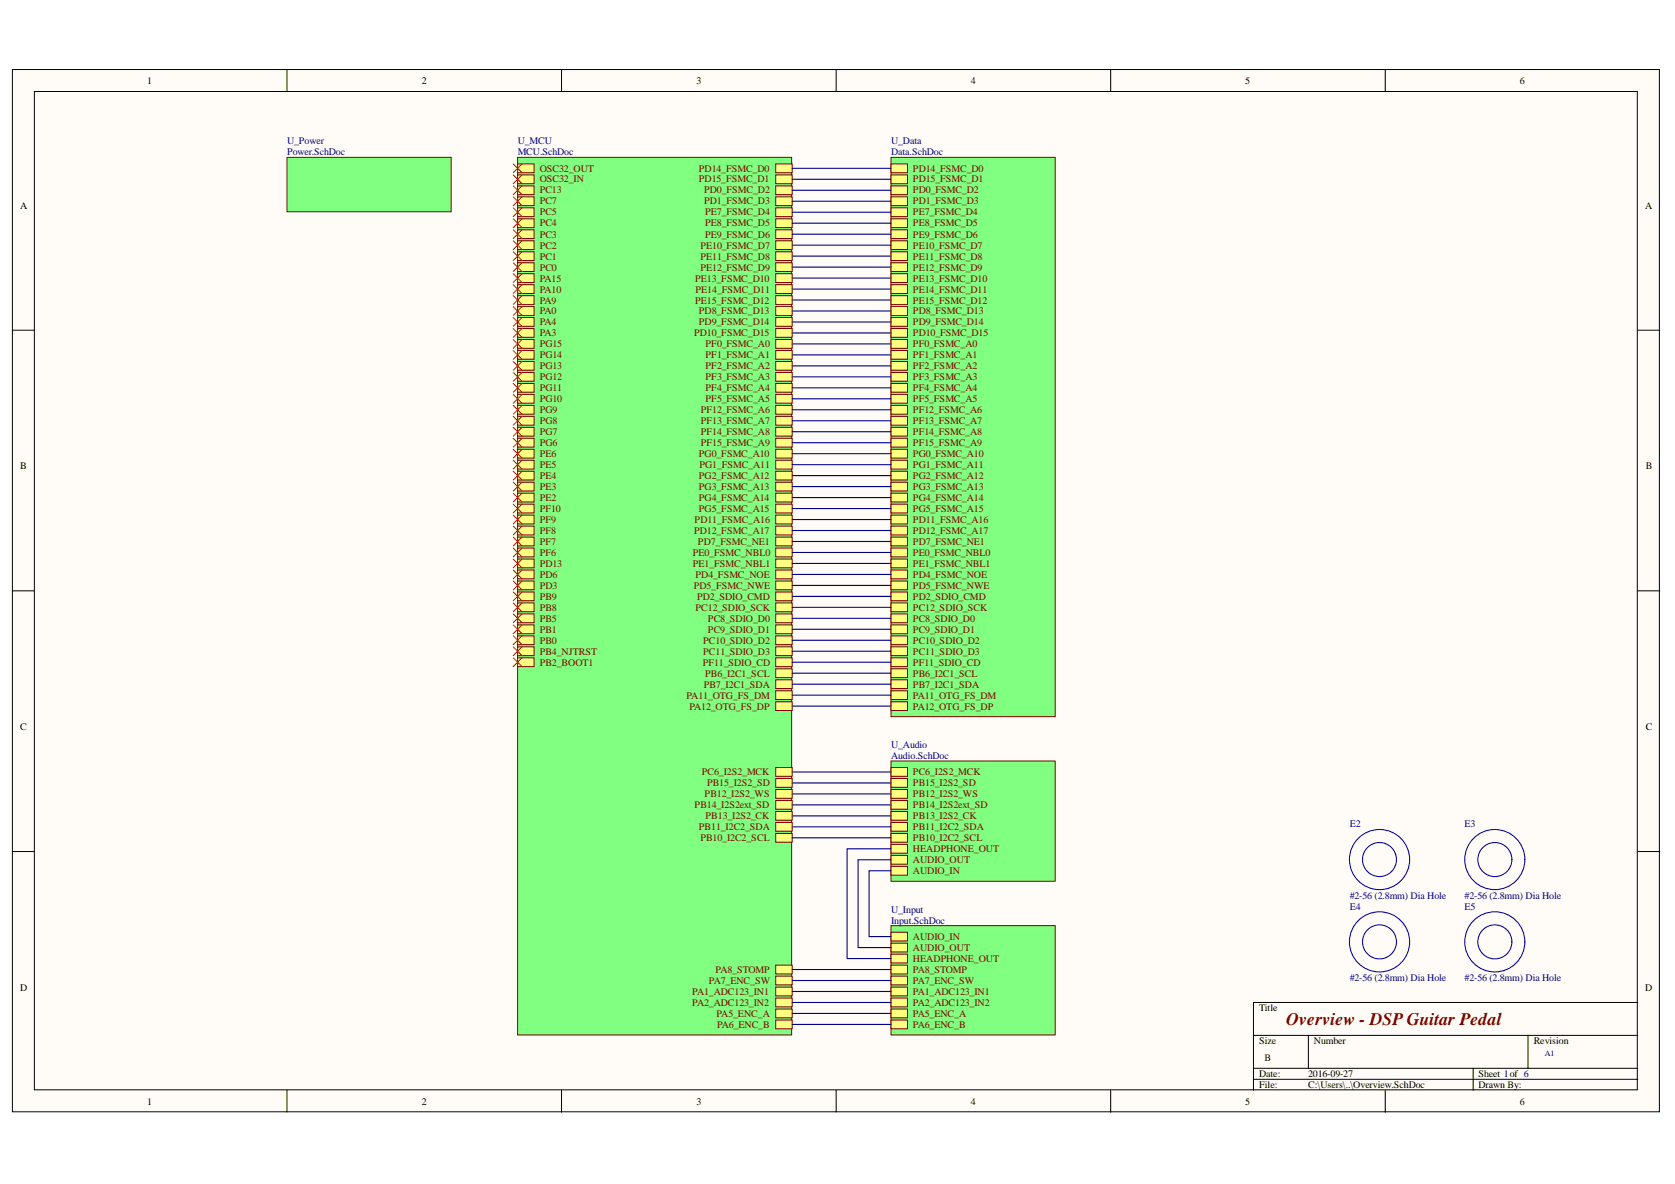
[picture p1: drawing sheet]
<svg xmlns="http://www.w3.org/2000/svg" width="297mm" height="210mm" viewBox="0 0 297 210" stroke-linecap="round" stroke-linejoin="round" font-family="sans-serif">
<defs><g id="words">
<text font-size="3.1" fill="#800000" x="228.1" y="181.7">Overview - DSP Guitar Pedal</text>
<g font-size="1.8">
<text x="26.1" y="14.9">1</text>
<text x="74.8" y="14.9">2</text>
<text x="123.5" y="14.9">3</text>
<text x="172.1" y="14.9">4</text>
<text x="220.8" y="14.9">5</text>
<text x="269.5" y="14.9">6</text>
<text x="3.6" y="37">A</text>
<text x="291.8" y="37">A</text>
<text x="3.6" y="83.2">B</text>
<text x="291.9" y="83.2">B</text>
<text x="3.6" y="129.4">C</text>
<text x="291.9" y="129.4">C</text>
<text x="3.6" y="175.6">D</text>
<text x="223.3" y="179.3">Title</text>
<text x="291.8" y="175.6">D</text>
<text x="223.3" y="185.1">Size</text>
<text x="233" y="185.1">Number</text>
<text x="272" y="185.1">Revision</text>
<text x="223.3" y="190.9">Date:</text>
<text x="224.2" y="188.1">B</text>
<text x="232" y="190.9">2016-09-27</text>
<text x="262.2" y="190.9">Sheet 1of 6</text>
<text x="26.1" y="195.8">1</text>
<text x="74.8" y="195.8">2</text>
<text x="123.5" y="195.8">3</text>
<text x="172.1" y="195.8">4</text>
<text x="220.8" y="195.8">5</text>
<text x="223.3" y="192.9">File:</text>
<text x="232" y="192.9">C:\Users\..\Overview.SchDoc</text>
<text x="262.2" y="192.9">Drawn By:</text>
<text x="269.5" y="195.8">6</text>
</g>
<g font-size="1.8" fill="#000080">
<text x="50.9" y="25.6">U_Power</text>
<text x="50.9" y="27.5">Power.SchDoc</text>
<text x="91.8" y="25.6">U_MCU</text>
<text x="91.8" y="27.5">MCU.SchDoc</text>
<text x="158" y="25.6">U_Data</text>
<text x="158" y="27.5">Data.SchDoc</text>
<text x="158" y="132.5">U_Audio</text>
<text x="158" y="134.6">Audio.SchDoc</text>
<text x="239.4" y="146.7">E2</text>
<text x="259.7" y="146.7">E3</text>
<text x="158" y="161.8">U_Input</text>
<text x="239.4" y="159.3">#2-56 (2.8mm) Dia Hole</text>
<text x="239.4" y="161.3">E4</text>
<text x="259.7" y="159.3">#2-56 (2.8mm) Dia Hole</text>
<text x="259.7" y="161.3">E5</text>
<text x="158" y="163.7">Input.SchDoc</text>
<text x="239.4" y="173.9">#2-56 (2.8mm) Dia Hole</text>
<text x="259.7" y="173.9">#2-56 (2.8mm) Dia Hole</text>
</g>
<g font-size="1.8" fill="#800000">
<text x="95.7" y="34.3">PC13</text>
<text x="95.7" y="32.3">OSC32_IN</text>
<text x="95.7" y="30.4">OSC32_OUT</text>
<text x="123.9" y="30.4">PD14_FSMC_D0</text>
<text x="123.9" y="32.3">PD15_FSMC_D1</text>
<text x="124.9" y="34.3">PD0_FSMC_D2</text>
<text x="161.9" y="30.4">PD14_FSMC_D0</text>
<text x="161.9" y="32.3">PD15_FSMC_D1</text>
<text x="161.9" y="34.3">PD0_FSMC_D2</text>
<text x="95.7" y="40.1">PC4</text>
<text x="95.7" y="38.2">PC5</text>
<text x="95.7" y="36.2">PC7</text>
<text x="124.9" y="36.2">PD1_FSMC_D3</text>
<text x="125" y="38.2">PE7_FSMC_D4</text>
<text x="125" y="40.1">PE8_FSMC_D5</text>
<text x="161.9" y="36.2">PD1_FSMC_D3</text>
<text x="161.9" y="38.2">PE7_FSMC_D4</text>
<text x="161.9" y="40.1">PE8_FSMC_D5</text>
<text x="95.7" y="48">PC0</text>
<text x="95.7" y="46">PC1</text>
<text x="95.7" y="44.1">PC2</text>
<text x="95.7" y="42.1">PC3</text>
<text x="124.2" y="44.1">PE10_FSMC_D7</text>
<text x="124.2" y="46">PE11_FSMC_D8</text>
<text x="124.2" y="48">PE12_FSMC_D9</text>
<text x="125" y="42.1">PE9_FSMC_D6</text>
<text x="161.9" y="42.1">PE9_FSMC_D6</text>
<text x="161.9" y="44.1">PE10_FSMC_D7</text>
<text x="161.9" y="46">PE11_FSMC_D8</text>
<text x="161.9" y="48">PE12_FSMC_D9</text>
<text x="95.7" y="53.8">PA9</text>
<text x="95.7" y="51.9">PA10</text>
<text x="95.7" y="49.9">PA15</text>
<text x="123.3" y="49.9">PE13_FSMC_D10</text>
<text x="123.3" y="53.8">PE15_FSMC_D12</text>
<text x="123.4" y="51.9">PE14_FSMC_D11</text>
<text x="161.9" y="49.9">PE13_FSMC_D10</text>
<text x="161.9" y="51.9">PE14_FSMC_D11</text>
<text x="161.9" y="53.8">PE15_FSMC_D12</text>
<text x="95.7" y="55.8">PA0</text>
<text x="95.7" y="59.6">PA3</text>
<text x="95.7" y="57.7">PA4</text>
<text x="123.1" y="59.6">PD10_FSMC_D15</text>
<text x="123.9" y="55.8">PD8_FSMC_D13</text>
<text x="123.9" y="57.7">PD9_FSMC_D14</text>
<text x="161.9" y="55.8">PD8_FSMC_D13</text>
<text x="161.9" y="57.7">PD9_FSMC_D14</text>
<text x="161.9" y="59.6">PD10_FSMC_D15</text>
<text x="95.7" y="65.5">PG13</text>
<text x="95.7" y="63.5">PG14</text>
<text x="95.7" y="61.6">PG15</text>
<text x="125.1" y="61.6">PF0_FSMC_A0</text>
<text x="125.1" y="63.5">PF1_FSMC_A1</text>
<text x="125.1" y="65.5">PF2_FSMC_A2</text>
<text x="161.9" y="61.6">PF0_FSMC_A0</text>
<text x="161.9" y="63.5">PF1_FSMC_A1</text>
<text x="161.9" y="65.5">PF2_FSMC_A2</text>
<text x="95.7" y="71.3">PG10</text>
<text x="95.7" y="69.4">PG11</text>
<text x="95.7" y="67.4">PG12</text>
<text x="125.1" y="67.4">PF3_FSMC_A3</text>
<text x="125.1" y="69.4">PF4_FSMC_A4</text>
<text x="125.1" y="71.3">PF5_FSMC_A5</text>
<text x="161.9" y="67.4">PF3_FSMC_A3</text>
<text x="161.9" y="69.4">PF4_FSMC_A4</text>
<text x="161.9" y="71.3">PF5_FSMC_A5</text>
<text x="95.7" y="77.1">PG7</text>
<text x="95.7" y="75.2">PG8</text>
<text x="95.7" y="73.2">PG9</text>
<text x="124.3" y="73.2">PF12_FSMC_A6</text>
<text x="124.3" y="75.2">PF13_FSMC_A7</text>
<text x="124.3" y="77.1">PF14_FSMC_A8</text>
<text x="161.9" y="73.2">PF12_FSMC_A6</text>
<text x="161.9" y="75.2">PF13_FSMC_A7</text>
<text x="161.9" y="77.1">PF14_FSMC_A8</text>
<text x="95.7" y="83">PE5</text>
<text x="95.7" y="81">PE6</text>
<text x="95.7" y="79.1">PG6</text>
<text x="123.9" y="81">PG0_FSMC_A10</text>
<text x="124" y="83">PG1_FSMC_A11</text>
<text x="124.3" y="79.1">PF15_FSMC_A9</text>
<text x="161.9" y="79.1">PF15_FSMC_A9</text>
<text x="161.9" y="81">PG0_FSMC_A10</text>
<text x="161.9" y="83">PG1_FSMC_A11</text>
<text x="95.7" y="88.8">PE2</text>
<text x="95.7" y="86.8">PE3</text>
<text x="95.7" y="84.9">PE4</text>
<text x="123.9" y="84.9">PG2_FSMC_A12</text>
<text x="123.9" y="86.8">PG3_FSMC_A13</text>
<text x="123.9" y="88.8">PG4_FSMC_A14</text>
<text x="161.9" y="84.9">PG2_FSMC_A12</text>
<text x="161.9" y="86.8">PG3_FSMC_A13</text>
<text x="161.9" y="88.8">PG4_FSMC_A14</text>
<text x="95.7" y="94.6">PF8</text>
<text x="95.7" y="92.7">PF9</text>
<text x="95.7" y="90.7">PF10</text>
<text x="123.1" y="94.6">PD12_FSMC_A17</text>
<text x="123.2" y="92.7">PD11_FSMC_A16</text>
<text x="123.9" y="90.7">PG5_FSMC_A15</text>
<text x="161.9" y="90.7">PG5_FSMC_A15</text>
<text x="161.9" y="92.7">PD11_FSMC_A16</text>
<text x="161.9" y="94.6">PD12_FSMC_A17</text>
<text x="95.7" y="100.4">PD13</text>
<text x="95.7" y="98.5">PF6</text>
<text x="95.7" y="96.6">PF7</text>
<text x="122.8" y="98.5">PE0_FSMC_NBL0</text>
<text x="122.8" y="100.4">PE1_FSMC_NBL1</text>
<text x="123.8" y="96.6">PD7_FSMC_NE1</text>
<text x="161.9" y="96.6">PD7_FSMC_NE1</text>
<text x="161.9" y="98.5">PE0_FSMC_NBL0</text>
<text x="161.9" y="100.4">PE1_FSMC_NBL1</text>
<text x="95.7" y="106.4">PB9</text>
<text x="95.7" y="104.4">PD3</text>
<text x="95.7" y="102.4">PD6</text>
<text x="123" y="104.4">PD5_FSMC_NWE</text>
<text x="123.4" y="102.4">PD4_FSMC_NOE</text>
<text x="123.6" y="106.4">PD2_SDIO_CMD</text>
<text x="161.9" y="102.4">PD4_FSMC_NOE</text>
<text x="161.9" y="104.4">PD5_FSMC_NWE</text>
<text x="161.9" y="106.4">PD2_SDIO_CMD</text>
<text x="95.7" y="112.2">PB1</text>
<text x="95.7" y="110.2">PB5</text>
<text x="95.7" y="108.3">PB8</text>
<text x="123.4" y="108.3">PC12_SDIO_SCK</text>
<text x="125.6" y="110.2">PC8_SDIO_D0</text>
<text x="125.6" y="112.2">PC9_SDIO_D1</text>
<text x="161.9" y="108.3">PC12_SDIO_SCK</text>
<text x="161.9" y="110.2">PC8_SDIO_D0</text>
<text x="161.9" y="112.2">PC9_SDIO_D1</text>
<text x="95.7" y="114.1">PB0</text>
<text x="95.7" y="118">PB2_BOOT1</text>
<text x="95.7" y="116.1">PB4_NJTRST</text>
<text x="124.6" y="118">PF11_SDIO_CD</text>
<text x="124.7" y="114.1">PC10_SDIO_D2</text>
<text x="124.7" y="116.1">PC11_SDIO_D3</text>
<text x="125" y="120">PB6_I2C1_SCL</text>
<text x="161.9" y="114.1">PC10_SDIO_D2</text>
<text x="161.9" y="116.1">PC11_SDIO_D3</text>
<text x="161.9" y="118">PF11_SDIO_CD</text>
<text x="161.9" y="120">PB6_I2C1_SCL</text>
<text x="121.7" y="123.8">PA11_OTG_FS_DM</text>
<text x="122.3" y="125.8">PA12_OTG_FS_DP</text>
<text x="124.8" y="121.9">PB7_I2C1_SDA</text>
<text x="161.9" y="121.9">PB7_I2C1_SDA</text>
<text x="161.9" y="123.8">PA11_OTG_FS_DM</text>
<text x="161.9" y="125.8">PA12_OTG_FS_DP</text>
<text x="124.5" y="137.4">PC6_I2S2_MCK</text>
<text x="161.9" y="137.4">PC6_I2S2_MCK</text>
<text x="123.2" y="143.3">PB14_I2S2ext_SD</text>
<text x="125" y="141.3">PB12_I2S2_WS</text>
<text x="125.4" y="139.4">PB15_I2S2_SD</text>
<text x="161.9" y="139.4">PB15_I2S2_SD</text>
<text x="161.9" y="141.3">PB12_I2S2_WS</text>
<text x="161.9" y="143.3">PB14_I2S2ext_SD</text>
<text x="123.9" y="147.2">PB11_I2C2_SDA</text>
<text x="124.2" y="149.1">PB10_I2C2_SCL</text>
<text x="125.1" y="145.2">PB13_I2S2_CK</text>
<text x="161.9" y="145.2">PB13_I2S2_CK</text>
<text x="161.9" y="147.2">PB11_I2C2_SDA</text>
<text x="161.9" y="149.1">PB10_I2C2_SCL</text>
<text x="161.9" y="154.9">AUDIO_IN</text>
<text x="161.9" y="151">HEADPHONE_OUT</text>
<text x="161.9" y="153">AUDIO_OUT</text>
<text x="161.9" y="166.7">AUDIO_IN</text>
<text x="126.9" y="172.5">PA8_STOMP</text>
<text x="161.9" y="168.6">AUDIO_OUT</text>
<text x="161.9" y="170.6">HEADPHONE_OUT</text>
<text x="161.9" y="172.5">PA8_STOMP</text>
<text x="122.8" y="176.4">PA1_ADC123_IN1</text>
<text x="122.8" y="178.3">PA2_ADC123_IN2</text>
<text x="125.7" y="174.5">PA7_ENC_SW</text>
<text x="161.9" y="174.5">PA7_ENC_SW</text>
<text x="161.9" y="176.4">PA1_ADC123_IN1</text>
<text x="161.9" y="178.3">PA2_ADC123_IN2</text>
<text x="127.1" y="180.3">PA5_ENC_A</text>
<text x="127.2" y="182.2">PA6_ENC_B</text>
<text x="161.9" y="180.3">PA5_ENC_A</text>
<text x="161.9" y="182.2">PA6_ENC_B</text>
</g>
<text font-size="1.4" fill="#000080" x="273.9" y="187.1">A1</text>
</g></defs>
<g fill="#fffcf8" stroke="#000" stroke-width=".18">
<path d="M2.2 12.3h292.1v184.8h-292.1z"/>
<path d="M6.1 16.2h284.3v177h-284.3z"/>
</g>
<g fill="none" stroke="#000" stroke-width=".18">
<path d="M50.9 12.3v3.9M99.6 12.3v3.9M148.3 12.3v3.9M197 12.3v3.9M245.7 12.3v3.9M2.2 58.5h3.9M290.5 58.5h3.8M2.2 104.8h3.9M290.5 104.8h3.8M2.2 151h3.9M290.5 151h3.8M290.5 177.7h-68.2v15.6"/>
<path d="M50.9 193.3v3.9M99.6 193.3v3.9M148.3 193.3v3.9M197 193.3v3.9M222.3 183.6h68.2M222.3 189.4h68.2M222.3 191.3h68.2M232 183.6v5.8M245.7 193.3v3.9M261.2 189.4v3.9M271 183.6v5.8"/>
</g>
<path d="M158 134.9h29.1v21.3h-29.1z" fill="#80ff80" stroke="#800000" stroke-width=".18"/>
<path d="M158 153.6h2.9v1.5h-2.9z" fill-rule="evenodd" fill="#ffff80"/>
<path d="M158 153.6h2.9v1.5h-2.9z" fill="none" stroke="#800000" stroke-width=".18"/>
<path d="M158 138h2.9v1.6h-2.9z" fill-rule="evenodd" fill="#ffff80"/>
<path d="M158 138h2.9v1.6h-2.9z" fill="none" stroke="#800000" stroke-width=".18"/>
<path d="M158 140h2.9v1.5h-2.9z" fill-rule="evenodd" fill="#ffff80"/>
<path d="M158 140h2.9v1.5h-2.9z" fill="none" stroke="#800000" stroke-width=".18"/>
<path d="M158 141.9h2.9v1.6h-2.9z" fill-rule="evenodd" fill="#ffff80"/>
<path d="M158 141.9h2.9v1.6h-2.9z" fill="none" stroke="#800000" stroke-width=".18"/>
<path d="M158 143.9h2.9v1.5h-2.9z" fill-rule="evenodd" fill="#ffff80"/>
<path d="M158 143.9h2.9v1.5h-2.9z" fill="none" stroke="#800000" stroke-width=".18"/>
<path d="M158 145.8h2.9v1.6h-2.9z" fill-rule="evenodd" fill="#ffff80"/>
<path d="M158 145.8h2.9v1.6h-2.9z" fill="none" stroke="#800000" stroke-width=".18"/>
<path d="M158 147.8h2.9v1.5h-2.9z" fill-rule="evenodd" fill="#ffff80"/>
<path d="M158 147.8h2.9v1.5h-2.9z" fill="none" stroke="#800000" stroke-width=".18"/>
<path d="M158 149.7h2.9v1.6h-2.9z" fill-rule="evenodd" fill="#ffff80"/>
<path d="M158 149.7h2.9v1.6h-2.9z" fill="none" stroke="#800000" stroke-width=".18"/>
<path d="M158 151.6h2.9v1.6h-2.9z" fill-rule="evenodd" fill="#ffff80"/>
<path d="M158 151.6h2.9v1.6h-2.9z" fill="none" stroke="#800000" stroke-width=".18"/>
<path d="M158 136.1h2.9v1.5h-2.9z" fill-rule="evenodd" fill="#ffff80"/>
<path d="M158 136.1h2.9v1.5h-2.9z" fill="none" stroke="#800000" stroke-width=".18"/>
<path d="M158 27.9h29.1v99.2h-29.1z" fill="#80ff80" stroke="#800000" stroke-width=".18"/>
<path d="M158 29.1h2.9v1.5h-2.9z" fill-rule="evenodd" fill="#ffff80"/>
<path d="M158 29.1h2.9v1.5h-2.9z" fill="none" stroke="#800000" stroke-width=".18"/>
<path d="M158 31h2.9v1.6h-2.9z" fill-rule="evenodd" fill="#ffff80"/>
<path d="M158 31h2.9v1.6h-2.9z" fill="none" stroke="#800000" stroke-width=".18"/>
<path d="M158 33h2.9v1.5h-2.9z" fill-rule="evenodd" fill="#ffff80"/>
<path d="M158 33h2.9v1.5h-2.9z" fill="none" stroke="#800000" stroke-width=".18"/>
<path d="M158 34.9h2.9v1.6h-2.9z" fill-rule="evenodd" fill="#ffff80"/>
<path d="M158 34.9h2.9v1.6h-2.9z" fill="none" stroke="#800000" stroke-width=".18"/>
<path d="M158 36.8h2.9v1.6h-2.9z" fill-rule="evenodd" fill="#ffff80"/>
<path d="M158 36.8h2.9v1.6h-2.9z" fill="none" stroke="#800000" stroke-width=".18"/>
<path d="M158 38.8h2.9v1.5h-2.9z" fill-rule="evenodd" fill="#ffff80"/>
<path d="M158 38.8h2.9v1.5h-2.9z" fill="none" stroke="#800000" stroke-width=".18"/>
<path d="M158 40.7h2.9v1.6h-2.9z" fill-rule="evenodd" fill="#ffff80"/>
<path d="M158 40.7h2.9v1.6h-2.9z" fill="none" stroke="#800000" stroke-width=".18"/>
<path d="M158 42.7h2.9v1.5h-2.9z" fill-rule="evenodd" fill="#ffff80"/>
<path d="M158 42.7h2.9v1.5h-2.9z" fill="none" stroke="#800000" stroke-width=".18"/>
<path d="M158 44.6h2.9v1.6h-2.9z" fill-rule="evenodd" fill="#ffff80"/>
<path d="M158 44.6h2.9v1.6h-2.9z" fill="none" stroke="#800000" stroke-width=".18"/>
<path d="M158 46.6h2.9v1.5h-2.9z" fill-rule="evenodd" fill="#ffff80"/>
<path d="M158 46.6h2.9v1.5h-2.9z" fill="none" stroke="#800000" stroke-width=".18"/>
<path d="M158 48.5h2.9v1.6h-2.9z" fill-rule="evenodd" fill="#ffff80"/>
<path d="M158 48.5h2.9v1.6h-2.9z" fill="none" stroke="#800000" stroke-width=".18"/>
<path d="M158 50.5h2.9v1.5h-2.9z" fill-rule="evenodd" fill="#ffff80"/>
<path d="M158 50.5h2.9v1.5h-2.9z" fill="none" stroke="#800000" stroke-width=".18"/>
<path d="M158 52.4h2.9v1.6h-2.9z" fill-rule="evenodd" fill="#ffff80"/>
<path d="M158 52.4h2.9v1.6h-2.9z" fill="none" stroke="#800000" stroke-width=".18"/>
<path d="M158 54.4h2.9v1.5h-2.9z" fill-rule="evenodd" fill="#ffff80"/>
<path d="M158 54.4h2.9v1.5h-2.9z" fill="none" stroke="#800000" stroke-width=".18"/>
<path d="M158 56.3h2.9v1.6h-2.9z" fill-rule="evenodd" fill="#ffff80"/>
<path d="M158 56.3h2.9v1.6h-2.9z" fill="none" stroke="#800000" stroke-width=".18"/>
<path d="M158 58.2h2.9v1.6h-2.9z" fill-rule="evenodd" fill="#ffff80"/>
<path d="M158 58.2h2.9v1.6h-2.9z" fill="none" stroke="#800000" stroke-width=".18"/>
<path d="M158 60.2h2.9v1.6h-2.9z" fill-rule="evenodd" fill="#ffff80"/>
<path d="M158 60.2h2.9v1.6h-2.9z" fill="none" stroke="#800000" stroke-width=".18"/>
<path d="M158 62.1h2.9v1.6h-2.9z" fill-rule="evenodd" fill="#ffff80"/>
<path d="M158 62.1h2.9v1.6h-2.9z" fill="none" stroke="#800000" stroke-width=".18"/>
<path d="M158 64.1h2.9v1.5h-2.9z" fill-rule="evenodd" fill="#ffff80"/>
<path d="M158 64.1h2.9v1.5h-2.9z" fill="none" stroke="#800000" stroke-width=".18"/>
<path d="M158 66h2.9v1.6h-2.9z" fill-rule="evenodd" fill="#ffff80"/>
<path d="M158 66h2.9v1.6h-2.9z" fill="none" stroke="#800000" stroke-width=".18"/>
<path d="M158 68h2.9v1.5h-2.9z" fill-rule="evenodd" fill="#ffff80"/>
<path d="M158 68h2.9v1.5h-2.9z" fill="none" stroke="#800000" stroke-width=".18"/>
<path d="M158 69.9h2.9v1.6h-2.9z" fill-rule="evenodd" fill="#ffff80"/>
<path d="M158 69.9h2.9v1.6h-2.9z" fill="none" stroke="#800000" stroke-width=".18"/>
<path d="M158 71.9h2.9v1.5h-2.9z" fill-rule="evenodd" fill="#ffff80"/>
<path d="M158 71.9h2.9v1.5h-2.9z" fill="none" stroke="#800000" stroke-width=".18"/>
<path d="M158 73.8h2.9v1.6h-2.9z" fill-rule="evenodd" fill="#ffff80"/>
<path d="M158 73.8h2.9v1.6h-2.9z" fill="none" stroke="#800000" stroke-width=".18"/>
<path d="M158 75.8h2.9v1.5h-2.9z" fill-rule="evenodd" fill="#ffff80"/>
<path d="M158 75.8h2.9v1.5h-2.9z" fill="none" stroke="#800000" stroke-width=".18"/>
<path d="M158 77.7h2.9v1.6h-2.9z" fill-rule="evenodd" fill="#ffff80"/>
<path d="M158 77.7h2.9v1.6h-2.9z" fill="none" stroke="#800000" stroke-width=".18"/>
<path d="M158 79.7h2.9v1.5h-2.9z" fill-rule="evenodd" fill="#ffff80"/>
<path d="M158 79.7h2.9v1.5h-2.9z" fill="none" stroke="#800000" stroke-width=".18"/>
<path d="M158 81.6h2.9v1.6h-2.9z" fill-rule="evenodd" fill="#ffff80"/>
<path d="M158 81.6h2.9v1.6h-2.9z" fill="none" stroke="#800000" stroke-width=".18"/>
<path d="M158 83.5h2.9v1.6h-2.9z" fill-rule="evenodd" fill="#ffff80"/>
<path d="M158 83.5h2.9v1.6h-2.9z" fill="none" stroke="#800000" stroke-width=".18"/>
<path d="M158 85.5h2.9v1.5h-2.9z" fill-rule="evenodd" fill="#ffff80"/>
<path d="M158 85.5h2.9v1.5h-2.9z" fill="none" stroke="#800000" stroke-width=".18"/>
<path d="M158 87.4h2.9v1.6h-2.9z" fill-rule="evenodd" fill="#ffff80"/>
<path d="M158 87.4h2.9v1.6h-2.9z" fill="none" stroke="#800000" stroke-width=".18"/>
<path d="M158 89.4h2.9v1.5h-2.9z" fill-rule="evenodd" fill="#ffff80"/>
<path d="M158 89.4h2.9v1.5h-2.9z" fill="none" stroke="#800000" stroke-width=".18"/>
<path d="M158 91.3h2.9v1.6h-2.9z" fill-rule="evenodd" fill="#ffff80"/>
<path d="M158 91.3h2.9v1.6h-2.9z" fill="none" stroke="#800000" stroke-width=".18"/>
<path d="M158 93.3h2.9v1.5h-2.9z" fill-rule="evenodd" fill="#ffff80"/>
<path d="M158 93.3h2.9v1.5h-2.9z" fill="none" stroke="#800000" stroke-width=".18"/>
<path d="M158 95.2h2.9v1.6h-2.9z" fill-rule="evenodd" fill="#ffff80"/>
<path d="M158 95.2h2.9v1.6h-2.9z" fill="none" stroke="#800000" stroke-width=".18"/>
<path d="M158 97.2h2.9v1.5h-2.9z" fill-rule="evenodd" fill="#ffff80"/>
<path d="M158 97.2h2.9v1.5h-2.9z" fill="none" stroke="#800000" stroke-width=".18"/>
<path d="M158 99.1h2.9v1.6h-2.9z" fill-rule="evenodd" fill="#ffff80"/>
<path d="M158 99.1h2.9v1.6h-2.9z" fill="none" stroke="#800000" stroke-width=".18"/>
<path d="M158 101.1h2.9v1.5h-2.9z" fill-rule="evenodd" fill="#ffff80"/>
<path d="M158 101.1h2.9v1.5h-2.9z" fill="none" stroke="#800000" stroke-width=".18"/>
<path d="M158 103h2.9v1.6h-2.9z" fill-rule="evenodd" fill="#ffff80"/>
<path d="M158 103h2.9v1.6h-2.9z" fill="none" stroke="#800000" stroke-width=".18"/>
<path d="M158 104.9h2.9v1.6h-2.9z" fill-rule="evenodd" fill="#ffff80"/>
<path d="M158 104.9h2.9v1.6h-2.9z" fill="none" stroke="#800000" stroke-width=".18"/>
<path d="M158 106.9h2.9v1.6h-2.9z" fill-rule="evenodd" fill="#ffff80"/>
<path d="M158 106.9h2.9v1.6h-2.9z" fill="none" stroke="#800000" stroke-width=".18"/>
<path d="M158 108.8h2.9v1.6h-2.9z" fill-rule="evenodd" fill="#ffff80"/>
<path d="M158 108.8h2.9v1.6h-2.9z" fill="none" stroke="#800000" stroke-width=".18"/>
<path d="M158 110.8h2.9v1.5h-2.9z" fill-rule="evenodd" fill="#ffff80"/>
<path d="M158 110.8h2.9v1.5h-2.9z" fill="none" stroke="#800000" stroke-width=".18"/>
<path d="M158 112.7h2.9v1.6h-2.9z" fill-rule="evenodd" fill="#ffff80"/>
<path d="M158 112.7h2.9v1.6h-2.9z" fill="none" stroke="#800000" stroke-width=".18"/>
<path d="M158 114.7h2.9v1.5h-2.9z" fill-rule="evenodd" fill="#ffff80"/>
<path d="M158 114.7h2.9v1.5h-2.9z" fill="none" stroke="#800000" stroke-width=".18"/>
<path d="M158 116.6h2.9v1.6h-2.9z" fill-rule="evenodd" fill="#ffff80"/>
<path d="M158 116.6h2.9v1.6h-2.9z" fill="none" stroke="#800000" stroke-width=".18"/>
<path d="M158 118.6h2.9v1.5h-2.9z" fill-rule="evenodd" fill="#ffff80"/>
<path d="M158 118.6h2.9v1.5h-2.9z" fill="none" stroke="#800000" stroke-width=".18"/>
<path d="M158 120.5h2.9v1.6h-2.9z" fill-rule="evenodd" fill="#ffff80"/>
<path d="M158 120.5h2.9v1.6h-2.9z" fill="none" stroke="#800000" stroke-width=".18"/>
<path d="M158 122.5h2.9v1.5h-2.9z" fill-rule="evenodd" fill="#ffff80"/>
<path d="M158 122.5h2.9v1.5h-2.9z" fill="none" stroke="#800000" stroke-width=".18"/>
<path d="M158 124.4h2.9v1.6h-2.9z" fill-rule="evenodd" fill="#ffff80"/>
<path d="M158 124.4h2.9v1.6h-2.9z" fill="none" stroke="#800000" stroke-width=".18"/>
<path d="M91.8 27.9h48.6v155.6h-48.6z" fill="#80ff80" stroke="#800000" stroke-width=".18"/>
<path d="M91.8 112.7h2.9v1.6h-2.9z" fill-rule="evenodd" fill="#ffff80"/>
<path d="M91.8 112.7h2.9v1.6h-2.9z" fill="none" stroke="#800000" stroke-width=".18"/>
<path d="M91.8 110.8h2.9v1.5h-2.9z" fill-rule="evenodd" fill="#ffff80"/>
<path d="M91.8 110.8h2.9v1.5h-2.9z" fill="none" stroke="#800000" stroke-width=".18"/>
<path d="M91.8 116.6h2.9v1.6h-2.9z" fill-rule="evenodd" fill="#ffff80"/>
<path d="M91.8 116.6h2.9v1.6h-2.9z" fill="none" stroke="#800000" stroke-width=".18"/>
<path d="M91.8 114.7h2.9v1.5h-2.9z" fill-rule="evenodd" fill="#ffff80"/>
<path d="M91.8 114.7h2.9v1.5h-2.9z" fill="none" stroke="#800000" stroke-width=".18"/>
<path d="M91.8 108.8h2.9v1.6h-2.9z" fill-rule="evenodd" fill="#ffff80"/>
<path d="M91.8 108.8h2.9v1.6h-2.9z" fill="none" stroke="#800000" stroke-width=".18"/>
<path d="M137.6 118.6h2.9v1.5h-2.9z" fill-rule="evenodd" fill="#ffff80"/>
<path d="M137.6 118.6h2.9v1.5h-2.9z" fill="none" stroke="#800000" stroke-width=".18"/>
<path d="M137.6 120.5h2.9v1.6h-2.9z" fill-rule="evenodd" fill="#ffff80"/>
<path d="M137.6 120.5h2.9v1.6h-2.9z" fill="none" stroke="#800000" stroke-width=".18"/>
<path d="M91.8 106.9h2.9v1.6h-2.9z" fill-rule="evenodd" fill="#ffff80"/>
<path d="M91.8 106.9h2.9v1.6h-2.9z" fill="none" stroke="#800000" stroke-width=".18"/>
<path d="M91.8 104.9h2.9v1.6h-2.9z" fill-rule="evenodd" fill="#ffff80"/>
<path d="M91.8 104.9h2.9v1.6h-2.9z" fill="none" stroke="#800000" stroke-width=".18"/>
<path d="M137.6 147.8h2.9v1.5h-2.9z" fill-rule="evenodd" fill="#ffff80"/>
<path d="M137.6 147.8h2.9v1.5h-2.9z" fill="none" stroke="#800000" stroke-width=".18"/>
<path d="M137.6 145.8h2.9v1.6h-2.9z" fill-rule="evenodd" fill="#ffff80"/>
<path d="M137.6 145.8h2.9v1.6h-2.9z" fill="none" stroke="#800000" stroke-width=".18"/>
<path d="M137.6 140h2.9v1.5h-2.9z" fill-rule="evenodd" fill="#ffff80"/>
<path d="M137.6 140h2.9v1.5h-2.9z" fill="none" stroke="#800000" stroke-width=".18"/>
<path d="M137.6 143.9h2.9v1.5h-2.9z" fill-rule="evenodd" fill="#ffff80"/>
<path d="M137.6 143.9h2.9v1.5h-2.9z" fill="none" stroke="#800000" stroke-width=".18"/>
<path d="M137.6 141.9h2.9v1.6h-2.9z" fill-rule="evenodd" fill="#ffff80"/>
<path d="M137.6 141.9h2.9v1.6h-2.9z" fill="none" stroke="#800000" stroke-width=".18"/>
<path d="M137.6 138h2.9v1.6h-2.9z" fill-rule="evenodd" fill="#ffff80"/>
<path d="M137.6 138h2.9v1.6h-2.9z" fill="none" stroke="#800000" stroke-width=".18"/>
<path d="M137.6 33h2.9v1.5h-2.9z" fill-rule="evenodd" fill="#ffff80"/>
<path d="M137.6 33h2.9v1.5h-2.9z" fill="none" stroke="#800000" stroke-width=".18"/>
<path d="M137.6 34.9h2.9v1.6h-2.9z" fill-rule="evenodd" fill="#ffff80"/>
<path d="M137.6 34.9h2.9v1.6h-2.9z" fill="none" stroke="#800000" stroke-width=".18"/>
<path d="M137.6 104.9h2.9v1.6h-2.9z" fill-rule="evenodd" fill="#ffff80"/>
<path d="M137.6 104.9h2.9v1.6h-2.9z" fill="none" stroke="#800000" stroke-width=".18"/>
<path d="M91.8 103h2.9v1.6h-2.9z" fill-rule="evenodd" fill="#ffff80"/>
<path d="M91.8 103h2.9v1.6h-2.9z" fill="none" stroke="#800000" stroke-width=".18"/>
<path d="M137.6 101.1h2.9v1.5h-2.9z" fill-rule="evenodd" fill="#ffff80"/>
<path d="M137.6 101.1h2.9v1.5h-2.9z" fill="none" stroke="#800000" stroke-width=".18"/>
<path d="M137.6 103h2.9v1.6h-2.9z" fill-rule="evenodd" fill="#ffff80"/>
<path d="M137.6 103h2.9v1.6h-2.9z" fill="none" stroke="#800000" stroke-width=".18"/>
<path d="M91.8 101.1h2.9v1.5h-2.9z" fill-rule="evenodd" fill="#ffff80"/>
<path d="M91.8 101.1h2.9v1.5h-2.9z" fill="none" stroke="#800000" stroke-width=".18"/>
<path d="M137.6 95.2h2.9v1.6h-2.9z" fill-rule="evenodd" fill="#ffff80"/>
<path d="M137.6 95.2h2.9v1.6h-2.9z" fill="none" stroke="#800000" stroke-width=".18"/>
<path d="M137.6 54.4h2.9v1.5h-2.9z" fill-rule="evenodd" fill="#ffff80"/>
<path d="M137.6 54.4h2.9v1.5h-2.9z" fill="none" stroke="#800000" stroke-width=".18"/>
<path d="M137.6 56.3h2.9v1.6h-2.9z" fill-rule="evenodd" fill="#ffff80"/>
<path d="M137.6 56.3h2.9v1.6h-2.9z" fill="none" stroke="#800000" stroke-width=".18"/>
<path d="M137.6 58.2h2.9v1.6h-2.9z" fill-rule="evenodd" fill="#ffff80"/>
<path d="M137.6 58.2h2.9v1.6h-2.9z" fill="none" stroke="#800000" stroke-width=".18"/>
<path d="M137.6 91.3h2.9v1.6h-2.9z" fill-rule="evenodd" fill="#ffff80"/>
<path d="M137.6 91.3h2.9v1.6h-2.9z" fill="none" stroke="#800000" stroke-width=".18"/>
<path d="M137.6 93.3h2.9v1.5h-2.9z" fill-rule="evenodd" fill="#ffff80"/>
<path d="M137.6 93.3h2.9v1.5h-2.9z" fill="none" stroke="#800000" stroke-width=".18"/>
<path d="M91.8 99.1h2.9v1.6h-2.9z" fill-rule="evenodd" fill="#ffff80"/>
<path d="M91.8 99.1h2.9v1.6h-2.9z" fill="none" stroke="#800000" stroke-width=".18"/>
<path d="M137.6 29.1h2.9v1.5h-2.9z" fill-rule="evenodd" fill="#ffff80"/>
<path d="M137.6 29.1h2.9v1.5h-2.9z" fill="none" stroke="#800000" stroke-width=".18"/>
<path d="M137.6 31h2.9v1.6h-2.9z" fill-rule="evenodd" fill="#ffff80"/>
<path d="M137.6 31h2.9v1.6h-2.9z" fill="none" stroke="#800000" stroke-width=".18"/>
<path d="M137.6 60.2h2.9v1.6h-2.9z" fill-rule="evenodd" fill="#ffff80"/>
<path d="M137.6 60.2h2.9v1.6h-2.9z" fill="none" stroke="#800000" stroke-width=".18"/>
<path d="M137.6 62.1h2.9v1.6h-2.9z" fill-rule="evenodd" fill="#ffff80"/>
<path d="M137.6 62.1h2.9v1.6h-2.9z" fill="none" stroke="#800000" stroke-width=".18"/>
<path d="M137.6 64.1h2.9v1.5h-2.9z" fill-rule="evenodd" fill="#ffff80"/>
<path d="M137.6 64.1h2.9v1.5h-2.9z" fill="none" stroke="#800000" stroke-width=".18"/>
<path d="M137.6 66h2.9v1.6h-2.9z" fill-rule="evenodd" fill="#ffff80"/>
<path d="M137.6 66h2.9v1.6h-2.9z" fill="none" stroke="#800000" stroke-width=".18"/>
<path d="M137.6 68h2.9v1.5h-2.9z" fill-rule="evenodd" fill="#ffff80"/>
<path d="M137.6 68h2.9v1.5h-2.9z" fill="none" stroke="#800000" stroke-width=".18"/>
<path d="M137.6 69.9h2.9v1.6h-2.9z" fill-rule="evenodd" fill="#ffff80"/>
<path d="M137.6 69.9h2.9v1.6h-2.9z" fill="none" stroke="#800000" stroke-width=".18"/>
<path d="M91.8 97.2h2.9v1.5h-2.9z" fill-rule="evenodd" fill="#ffff80"/>
<path d="M91.8 97.2h2.9v1.5h-2.9z" fill="none" stroke="#800000" stroke-width=".18"/>
<path d="M91.8 95.2h2.9v1.6h-2.9z" fill-rule="evenodd" fill="#ffff80"/>
<path d="M91.8 95.2h2.9v1.6h-2.9z" fill="none" stroke="#800000" stroke-width=".18"/>
<path d="M91.8 93.3h2.9v1.5h-2.9z" fill-rule="evenodd" fill="#ffff80"/>
<path d="M91.8 93.3h2.9v1.5h-2.9z" fill="none" stroke="#800000" stroke-width=".18"/>
<path d="M91.8 91.3h2.9v1.6h-2.9z" fill-rule="evenodd" fill="#ffff80"/>
<path d="M91.8 91.3h2.9v1.6h-2.9z" fill="none" stroke="#800000" stroke-width=".18"/>
<path d="M91.8 89.4h2.9v1.5h-2.9z" fill-rule="evenodd" fill="#ffff80"/>
<path d="M91.8 89.4h2.9v1.5h-2.9z" fill="none" stroke="#800000" stroke-width=".18"/>
<path d="M137.6 116.6h2.9v1.6h-2.9z" fill-rule="evenodd" fill="#ffff80"/>
<path d="M137.6 116.6h2.9v1.6h-2.9z" fill="none" stroke="#800000" stroke-width=".18"/>
<path d="M137.6 71.9h2.9v1.5h-2.9z" fill-rule="evenodd" fill="#ffff80"/>
<path d="M137.6 71.9h2.9v1.5h-2.9z" fill="none" stroke="#800000" stroke-width=".18"/>
<path d="M137.6 73.8h2.9v1.6h-2.9z" fill-rule="evenodd" fill="#ffff80"/>
<path d="M137.6 73.8h2.9v1.6h-2.9z" fill="none" stroke="#800000" stroke-width=".18"/>
<path d="M137.6 75.8h2.9v1.5h-2.9z" fill-rule="evenodd" fill="#ffff80"/>
<path d="M137.6 75.8h2.9v1.5h-2.9z" fill="none" stroke="#800000" stroke-width=".18"/>
<path d="M137.6 77.7h2.9v1.6h-2.9z" fill-rule="evenodd" fill="#ffff80"/>
<path d="M137.6 77.7h2.9v1.6h-2.9z" fill="none" stroke="#800000" stroke-width=".18"/>
<path d="M137.6 97.2h2.9v1.5h-2.9z" fill-rule="evenodd" fill="#ffff80"/>
<path d="M137.6 97.2h2.9v1.5h-2.9z" fill="none" stroke="#800000" stroke-width=".18"/>
<path d="M137.6 99.1h2.9v1.6h-2.9z" fill-rule="evenodd" fill="#ffff80"/>
<path d="M137.6 99.1h2.9v1.6h-2.9z" fill="none" stroke="#800000" stroke-width=".18"/>
<path d="M91.8 87.4h2.9v1.6h-2.9z" fill-rule="evenodd" fill="#ffff80"/>
<path d="M91.8 87.4h2.9v1.6h-2.9z" fill="none" stroke="#800000" stroke-width=".18"/>
<path d="M91.8 85.5h2.9v1.5h-2.9z" fill-rule="evenodd" fill="#ffff80"/>
<path d="M91.8 85.5h2.9v1.5h-2.9z" fill="none" stroke="#800000" stroke-width=".18"/>
<path d="M91.8 83.5h2.9v1.6h-2.9z" fill-rule="evenodd" fill="#ffff80"/>
<path d="M91.8 83.5h2.9v1.6h-2.9z" fill="none" stroke="#800000" stroke-width=".18"/>
<path d="M91.8 81.6h2.9v1.6h-2.9z" fill-rule="evenodd" fill="#ffff80"/>
<path d="M91.8 81.6h2.9v1.6h-2.9z" fill="none" stroke="#800000" stroke-width=".18"/>
<path d="M91.8 79.7h2.9v1.5h-2.9z" fill-rule="evenodd" fill="#ffff80"/>
<path d="M91.8 79.7h2.9v1.5h-2.9z" fill="none" stroke="#800000" stroke-width=".18"/>
<path d="M137.6 36.8h2.9v1.6h-2.9z" fill-rule="evenodd" fill="#ffff80"/>
<path d="M137.6 36.8h2.9v1.6h-2.9z" fill="none" stroke="#800000" stroke-width=".18"/>
<path d="M137.6 38.8h2.9v1.5h-2.9z" fill-rule="evenodd" fill="#ffff80"/>
<path d="M137.6 38.8h2.9v1.5h-2.9z" fill="none" stroke="#800000" stroke-width=".18"/>
<path d="M137.6 40.7h2.9v1.6h-2.9z" fill-rule="evenodd" fill="#ffff80"/>
<path d="M137.6 40.7h2.9v1.6h-2.9z" fill="none" stroke="#800000" stroke-width=".18"/>
<path d="M137.6 42.7h2.9v1.5h-2.9z" fill-rule="evenodd" fill="#ffff80"/>
<path d="M137.6 42.7h2.9v1.5h-2.9z" fill="none" stroke="#800000" stroke-width=".18"/>
<path d="M137.6 44.6h2.9v1.6h-2.9z" fill-rule="evenodd" fill="#ffff80"/>
<path d="M137.6 44.6h2.9v1.6h-2.9z" fill="none" stroke="#800000" stroke-width=".18"/>
<path d="M137.6 46.6h2.9v1.5h-2.9z" fill-rule="evenodd" fill="#ffff80"/>
<path d="M137.6 46.6h2.9v1.5h-2.9z" fill="none" stroke="#800000" stroke-width=".18"/>
<path d="M137.6 48.5h2.9v1.6h-2.9z" fill-rule="evenodd" fill="#ffff80"/>
<path d="M137.6 48.5h2.9v1.6h-2.9z" fill="none" stroke="#800000" stroke-width=".18"/>
<path d="M137.6 50.5h2.9v1.5h-2.9z" fill-rule="evenodd" fill="#ffff80"/>
<path d="M137.6 50.5h2.9v1.5h-2.9z" fill="none" stroke="#800000" stroke-width=".18"/>
<path d="M137.6 52.4h2.9v1.6h-2.9z" fill-rule="evenodd" fill="#ffff80"/>
<path d="M137.6 52.4h2.9v1.6h-2.9z" fill="none" stroke="#800000" stroke-width=".18"/>
<path d="M137.6 79.7h2.9v1.5h-2.9z" fill-rule="evenodd" fill="#ffff80"/>
<path d="M137.6 79.7h2.9v1.5h-2.9z" fill="none" stroke="#800000" stroke-width=".18"/>
<path d="M137.6 81.6h2.9v1.6h-2.9z" fill-rule="evenodd" fill="#ffff80"/>
<path d="M137.6 81.6h2.9v1.6h-2.9z" fill="none" stroke="#800000" stroke-width=".18"/>
<path d="M137.6 83.5h2.9v1.6h-2.9z" fill-rule="evenodd" fill="#ffff80"/>
<path d="M137.6 83.5h2.9v1.6h-2.9z" fill="none" stroke="#800000" stroke-width=".18"/>
<path d="M137.6 85.5h2.9v1.5h-2.9z" fill-rule="evenodd" fill="#ffff80"/>
<path d="M137.6 85.5h2.9v1.5h-2.9z" fill="none" stroke="#800000" stroke-width=".18"/>
<path d="M137.6 87.4h2.9v1.6h-2.9z" fill-rule="evenodd" fill="#ffff80"/>
<path d="M137.6 87.4h2.9v1.6h-2.9z" fill="none" stroke="#800000" stroke-width=".18"/>
<path d="M137.6 89.4h2.9v1.5h-2.9z" fill-rule="evenodd" fill="#ffff80"/>
<path d="M137.6 89.4h2.9v1.5h-2.9z" fill="none" stroke="#800000" stroke-width=".18"/>
<path d="M91.8 77.7h2.9v1.6h-2.9z" fill-rule="evenodd" fill="#ffff80"/>
<path d="M91.8 77.7h2.9v1.6h-2.9z" fill="none" stroke="#800000" stroke-width=".18"/>
<path d="M91.8 75.8h2.9v1.5h-2.9z" fill-rule="evenodd" fill="#ffff80"/>
<path d="M91.8 75.8h2.9v1.5h-2.9z" fill="none" stroke="#800000" stroke-width=".18"/>
<path d="M91.8 73.8h2.9v1.6h-2.9z" fill-rule="evenodd" fill="#ffff80"/>
<path d="M91.8 73.8h2.9v1.6h-2.9z" fill="none" stroke="#800000" stroke-width=".18"/>
<path d="M91.8 71.9h2.9v1.5h-2.9z" fill-rule="evenodd" fill="#ffff80"/>
<path d="M91.8 71.9h2.9v1.5h-2.9z" fill="none" stroke="#800000" stroke-width=".18"/>
<path d="M91.8 69.9h2.9v1.6h-2.9z" fill-rule="evenodd" fill="#ffff80"/>
<path d="M91.8 69.9h2.9v1.6h-2.9z" fill="none" stroke="#800000" stroke-width=".18"/>
<path d="M91.8 68h2.9v1.5h-2.9z" fill-rule="evenodd" fill="#ffff80"/>
<path d="M91.8 68h2.9v1.5h-2.9z" fill="none" stroke="#800000" stroke-width=".18"/>
<path d="M91.8 66h2.9v1.6h-2.9z" fill-rule="evenodd" fill="#ffff80"/>
<path d="M91.8 66h2.9v1.6h-2.9z" fill="none" stroke="#800000" stroke-width=".18"/>
<path d="M91.8 64.1h2.9v1.5h-2.9z" fill-rule="evenodd" fill="#ffff80"/>
<path d="M91.8 64.1h2.9v1.5h-2.9z" fill="none" stroke="#800000" stroke-width=".18"/>
<path d="M91.8 62.1h2.9v1.6h-2.9z" fill-rule="evenodd" fill="#ffff80"/>
<path d="M91.8 62.1h2.9v1.6h-2.9z" fill="none" stroke="#800000" stroke-width=".18"/>
<path d="M91.8 60.2h2.9v1.6h-2.9z" fill-rule="evenodd" fill="#ffff80"/>
<path d="M91.8 60.2h2.9v1.6h-2.9z" fill="none" stroke="#800000" stroke-width=".18"/>
<path d="M91.8 54.4h2.9v1.5h-2.9z" fill-rule="evenodd" fill="#ffff80"/>
<path d="M91.8 54.4h2.9v1.5h-2.9z" fill="none" stroke="#800000" stroke-width=".18"/>
<path d="M137.6 175h2.9v1.6h-2.9z" fill-rule="evenodd" fill="#ffff80"/>
<path d="M137.6 175h2.9v1.6h-2.9z" fill="none" stroke="#800000" stroke-width=".18"/>
<path d="M137.6 176.9h2.9v1.6h-2.9z" fill-rule="evenodd" fill="#ffff80"/>
<path d="M137.6 176.9h2.9v1.6h-2.9z" fill="none" stroke="#800000" stroke-width=".18"/>
<path d="M91.8 58.2h2.9v1.6h-2.9z" fill-rule="evenodd" fill="#ffff80"/>
<path d="M91.8 58.2h2.9v1.6h-2.9z" fill="none" stroke="#800000" stroke-width=".18"/>
<path d="M91.8 56.3h2.9v1.6h-2.9z" fill-rule="evenodd" fill="#ffff80"/>
<path d="M91.8 56.3h2.9v1.6h-2.9z" fill="none" stroke="#800000" stroke-width=".18"/>
<path d="M137.6 178.9h2.9v1.5h-2.9z" fill-rule="evenodd" fill="#ffff80"/>
<path d="M137.6 178.9h2.9v1.5h-2.9z" fill="none" stroke="#800000" stroke-width=".18"/>
<path d="M137.6 180.8h2.9v1.6h-2.9z" fill-rule="evenodd" fill="#ffff80"/>
<path d="M137.6 180.8h2.9v1.6h-2.9z" fill="none" stroke="#800000" stroke-width=".18"/>
<path d="M137.6 173h2.9v1.6h-2.9z" fill-rule="evenodd" fill="#ffff80"/>
<path d="M137.6 173h2.9v1.6h-2.9z" fill="none" stroke="#800000" stroke-width=".18"/>
<path d="M137.6 171.1h2.9v1.6h-2.9z" fill-rule="evenodd" fill="#ffff80"/>
<path d="M137.6 171.1h2.9v1.6h-2.9z" fill="none" stroke="#800000" stroke-width=".18"/>
<path d="M91.8 52.4h2.9v1.6h-2.9z" fill-rule="evenodd" fill="#ffff80"/>
<path d="M91.8 52.4h2.9v1.6h-2.9z" fill="none" stroke="#800000" stroke-width=".18"/>
<path d="M91.8 50.5h2.9v1.5h-2.9z" fill-rule="evenodd" fill="#ffff80"/>
<path d="M91.8 50.5h2.9v1.5h-2.9z" fill="none" stroke="#800000" stroke-width=".18"/>
<path d="M137.6 122.5h2.9v1.5h-2.9z" fill-rule="evenodd" fill="#ffff80"/>
<path d="M137.6 122.5h2.9v1.5h-2.9z" fill="none" stroke="#800000" stroke-width=".18"/>
<path d="M137.6 124.4h2.9v1.6h-2.9z" fill-rule="evenodd" fill="#ffff80"/>
<path d="M137.6 124.4h2.9v1.6h-2.9z" fill="none" stroke="#800000" stroke-width=".18"/>
<path d="M91.8 48.5h2.9v1.6h-2.9z" fill-rule="evenodd" fill="#ffff80"/>
<path d="M91.8 48.5h2.9v1.6h-2.9z" fill="none" stroke="#800000" stroke-width=".18"/>
<path d="M91.8 46.6h2.9v1.5h-2.9z" fill-rule="evenodd" fill="#ffff80"/>
<path d="M91.8 46.6h2.9v1.5h-2.9z" fill="none" stroke="#800000" stroke-width=".18"/>
<path d="M91.8 44.6h2.9v1.6h-2.9z" fill-rule="evenodd" fill="#ffff80"/>
<path d="M91.8 44.6h2.9v1.6h-2.9z" fill="none" stroke="#800000" stroke-width=".18"/>
<path d="M91.8 42.7h2.9v1.5h-2.9z" fill-rule="evenodd" fill="#ffff80"/>
<path d="M91.8 42.7h2.9v1.5h-2.9z" fill="none" stroke="#800000" stroke-width=".18"/>
<path d="M91.8 40.7h2.9v1.6h-2.9z" fill-rule="evenodd" fill="#ffff80"/>
<path d="M91.8 40.7h2.9v1.6h-2.9z" fill="none" stroke="#800000" stroke-width=".18"/>
<path d="M91.8 38.8h2.9v1.5h-2.9z" fill-rule="evenodd" fill="#ffff80"/>
<path d="M91.8 38.8h2.9v1.5h-2.9z" fill="none" stroke="#800000" stroke-width=".18"/>
<path d="M91.8 36.8h2.9v1.6h-2.9z" fill-rule="evenodd" fill="#ffff80"/>
<path d="M91.8 36.8h2.9v1.6h-2.9z" fill="none" stroke="#800000" stroke-width=".18"/>
<path d="M137.6 136.1h2.9v1.5h-2.9z" fill-rule="evenodd" fill="#ffff80"/>
<path d="M137.6 136.1h2.9v1.5h-2.9z" fill="none" stroke="#800000" stroke-width=".18"/>
<path d="M91.8 34.9h2.9v1.6h-2.9z" fill-rule="evenodd" fill="#ffff80"/>
<path d="M91.8 34.9h2.9v1.6h-2.9z" fill="none" stroke="#800000" stroke-width=".18"/>
<path d="M137.6 108.8h2.9v1.6h-2.9z" fill-rule="evenodd" fill="#ffff80"/>
<path d="M137.6 108.8h2.9v1.6h-2.9z" fill="none" stroke="#800000" stroke-width=".18"/>
<path d="M137.6 110.8h2.9v1.5h-2.9z" fill-rule="evenodd" fill="#ffff80"/>
<path d="M137.6 110.8h2.9v1.5h-2.9z" fill="none" stroke="#800000" stroke-width=".18"/>
<path d="M137.6 112.7h2.9v1.6h-2.9z" fill-rule="evenodd" fill="#ffff80"/>
<path d="M137.6 112.7h2.9v1.6h-2.9z" fill="none" stroke="#800000" stroke-width=".18"/>
<path d="M137.6 114.7h2.9v1.5h-2.9z" fill-rule="evenodd" fill="#ffff80"/>
<path d="M137.6 114.7h2.9v1.5h-2.9z" fill="none" stroke="#800000" stroke-width=".18"/>
<path d="M137.6 106.9h2.9v1.6h-2.9z" fill-rule="evenodd" fill="#ffff80"/>
<path d="M137.6 106.9h2.9v1.6h-2.9z" fill="none" stroke="#800000" stroke-width=".18"/>
<path d="M91.8 33h2.9v1.5h-2.9z" fill-rule="evenodd" fill="#ffff80"/>
<path d="M91.8 33h2.9v1.5h-2.9z" fill="none" stroke="#800000" stroke-width=".18"/>
<path d="M91.8 31h2.9v1.6h-2.9z" fill-rule="evenodd" fill="#ffff80"/>
<path d="M91.8 31h2.9v1.6h-2.9z" fill="none" stroke="#800000" stroke-width=".18"/>
<path d="M91.8 29.1h2.9v1.5h-2.9z" fill-rule="evenodd" fill="#ffff80"/>
<path d="M91.8 29.1h2.9v1.5h-2.9z" fill="none" stroke="#800000" stroke-width=".18"/>
<path d="M158 164.1h29.1v19.4h-29.1z" fill="#80ff80" stroke="#800000" stroke-width=".18"/>
<path d="M158 165.3h2.9v1.5h-2.9z" fill-rule="evenodd" fill="#ffff80"/>
<path d="M158 165.3h2.9v1.5h-2.9z" fill="none" stroke="#800000" stroke-width=".18"/>
<path d="M158 167.2h2.9v1.6h-2.9z" fill-rule="evenodd" fill="#ffff80"/>
<path d="M158 167.2h2.9v1.6h-2.9z" fill="none" stroke="#800000" stroke-width=".18"/>
<path d="M158 169.2h2.9v1.5h-2.9z" fill-rule="evenodd" fill="#ffff80"/>
<path d="M158 169.2h2.9v1.5h-2.9z" fill="none" stroke="#800000" stroke-width=".18"/>
<path d="M158 171.1h2.9v1.6h-2.9z" fill-rule="evenodd" fill="#ffff80"/>
<path d="M158 171.1h2.9v1.6h-2.9z" fill="none" stroke="#800000" stroke-width=".18"/>
<path d="M158 173h2.9v1.6h-2.9z" fill-rule="evenodd" fill="#ffff80"/>
<path d="M158 173h2.9v1.6h-2.9z" fill="none" stroke="#800000" stroke-width=".18"/>
<path d="M158 175h2.9v1.6h-2.9z" fill-rule="evenodd" fill="#ffff80"/>
<path d="M158 175h2.9v1.6h-2.9z" fill="none" stroke="#800000" stroke-width=".18"/>
<path d="M158 176.9h2.9v1.6h-2.9z" fill-rule="evenodd" fill="#ffff80"/>
<path d="M158 176.9h2.9v1.6h-2.9z" fill="none" stroke="#800000" stroke-width=".18"/>
<path d="M158 178.9h2.9v1.5h-2.9z" fill-rule="evenodd" fill="#ffff80"/>
<path d="M158 178.9h2.9v1.5h-2.9z" fill="none" stroke="#800000" stroke-width=".18"/>
<path d="M158 180.8h2.9v1.6h-2.9z" fill-rule="evenodd" fill="#ffff80"/>
<path d="M158 180.8h2.9v1.6h-2.9z" fill="none" stroke="#800000" stroke-width=".18"/>
<path d="M50.9 27.9h29.1v9.6h-29.1z" fill="#80ff80" stroke="#800000" stroke-width=".18"/>
<g fill="none" stroke="#000080" stroke-width=".19">
<path d="M140.5 29.8h17.5M140.5 31.8h17.5M140.5 33.7h17.5M140.5 35.7h17.5M140.5 37.6h17.5M140.5 39.6h17.5M140.5 41.5h17.5M140.5 43.5h17.5M140.5 45.4h17.5M140.5 47.4h17.5M140.5 49.3h17.5M140.5 51.2h17.5"/>
<path d="M140.5 53.2h17.5M140.5 55.1h17.5M140.5 57.1h17.5M140.5 59h17.5M140.5 61h17.5M140.5 62.9h17.5M140.5 64.9h17.5M140.5 66.8h17.5M140.5 68.8h17.5M140.5 70.7h17.5M140.5 72.6h17.5M140.5 74.6h17.5"/>
<path d="M140.5 76.5h17.5M140.5 78.5h17.5M140.5 80.4h17.5M140.5 82.4h17.5M140.5 84.3h17.5M140.5 86.3h17.5M140.5 88.2h17.5M140.5 90.2h17.5M140.5 92.1h17.5M140.5 94.1h17.5M140.5 96h17.5M140.5 97.9h17.5"/>
<path d="M140.5 99.9h17.5M140.5 101.8h17.5M140.5 103.8h17.5M140.5 105.7h17.5M140.5 107.7h17.5M140.5 109.6h17.5M140.5 111.6h17.5M140.5 113.5h17.5M140.5 115.5h17.5M140.5 117.4h17.5M140.5 119.3h17.5M140.5 121.3h17.5"/>
<path d="M140.5 123.2h17.5M140.5 125.2h17.5M140.5 136.9h17.5M140.5 138.8h17.5M140.5 140.8h17.5M140.5 142.7h17.5M140.5 144.6h17.5M140.5 146.6h17.5M140.5 148.5h17.5M158 154.4h-3.9v11.6h3.9M158 152.4h-5.8v15.6h5.8M158 150.5h-7.8v19.4h7.8"/>
<path d="M140.5 171.9h17.5M140.5 173.8h17.5M140.5 175.8h17.5M140.5 177.7h17.5M140.5 179.7h17.5M140.5 181.6h17.5"/>
</g>
<g fill="none" stroke="#f00" stroke-width=".18">
<path d="M91 29.1l1.6 1.5M91 31l1.6 1.6M91 33l1.6 1.5M91 34.9l1.6 1.6M91 36.8l1.6 1.6M91 38.8l1.6 1.5M92.6 29.1l-1.6 1.5M92.6 31l-1.6 1.6M92.6 33l-1.6 1.5M92.6 34.9l-1.6 1.6M92.6 36.8l-1.6 1.6M92.6 38.8l-1.6 1.5"/>
<path d="M91 40.7l1.6 1.6M91 42.7l1.6 1.5M91 44.6l1.6 1.6M91 46.6l1.6 1.5M91 48.5l1.6 1.6M91 50.5l1.6 1.5M91 52.4l1.6 1.6M91 54.4l1.6 1.5M91 56.3l1.6 1.6M91 58.2l1.6 1.6M92.6 40.7l-1.6 1.6M92.6 42.7l-1.6 1.5"/>
<path d="M92.6 44.6l-1.6 1.6M92.6 46.6l-1.6 1.5M92.6 48.5l-1.6 1.6M92.6 50.5l-1.6 1.5M92.6 52.4l-1.6 1.6M92.6 54.4l-1.6 1.5M92.6 56.3l-1.6 1.6M92.6 58.2l-1.6 1.6M91 60.2l1.6 1.6M91 62.1l1.6 1.6M91 64.1l1.6 1.5M91 66l1.6 1.6"/>
<path d="M91 68l1.6 1.5M91 69.9l1.6 1.6M91 71.9l1.6 1.5M91 73.8l1.6 1.6M91 75.8l1.6 1.5M91 77.7l1.6 1.6M91 79.7l1.6 1.5M92.6 60.2l-1.6 1.6M92.6 62.1l-1.6 1.6M92.6 64.1l-1.6 1.5M92.6 66l-1.6 1.6M92.6 68l-1.6 1.5"/>
<path d="M92.6 69.9l-1.6 1.6M92.6 71.9l-1.6 1.5M92.6 73.8l-1.6 1.6M92.6 75.8l-1.6 1.5M92.6 77.7l-1.6 1.6M92.6 79.7l-1.6 1.5M91 81.6l1.6 1.6M91 83.5l1.6 1.6M91 85.5l1.6 1.5M91 87.4l1.6 1.6M91 89.4l1.6 1.5M91 91.3l1.6 1.6"/>
<path d="M91 93.3l1.6 1.5M91 95.2l1.6 1.6M91 97.2l1.6 1.5M91 99.1l1.6 1.6M92.6 81.6l-1.6 1.6M92.6 83.5l-1.6 1.6M92.6 85.5l-1.6 1.5M92.6 87.4l-1.6 1.6M92.6 89.4l-1.6 1.5M92.6 91.3l-1.6 1.6M92.6 93.3l-1.6 1.5M92.6 95.2l-1.6 1.6"/>
<path d="M92.6 97.2l-1.6 1.5M92.6 99.1l-1.6 1.6M91 101.1l1.6 1.5M91 103l1.6 1.6M91 104.9l1.6 1.6M91 106.9l1.6 1.6M91 108.8l1.6 1.6M91 110.8l1.6 1.5M91 112.7l1.6 1.6M91 114.7l1.6 1.5M91 116.6l1.6 1.6M92.6 101.1l-1.6 1.5"/>
<path d="M92.6 103l-1.6 1.6M92.6 104.9l-1.6 1.6M92.6 106.9l-1.6 1.6M92.6 108.8l-1.6 1.6M92.6 110.8l-1.6 1.5M92.6 112.7l-1.6 1.6M92.6 114.7l-1.6 1.5M92.6 116.6l-1.6 1.6"/>
</g>
<g fill="none" stroke="#00f" stroke-width=".19">
<circle cx="244.6" cy="152.4" r="3"/>
<circle cx="244.6" cy="152.4" r="5.3"/>
<circle cx="265.1" cy="152.4" r="5.3"/>
<circle cx="265.1" cy="152.4" r="3"/>
<circle cx="244.6" cy="167" r="3"/>
<circle cx="244.6" cy="167" r="5.3"/>
<circle cx="265.1" cy="167" r="5.3"/>
<circle cx="265.1" cy="167" r="3"/>
</g>
<use href="#words"/>
</svg>
